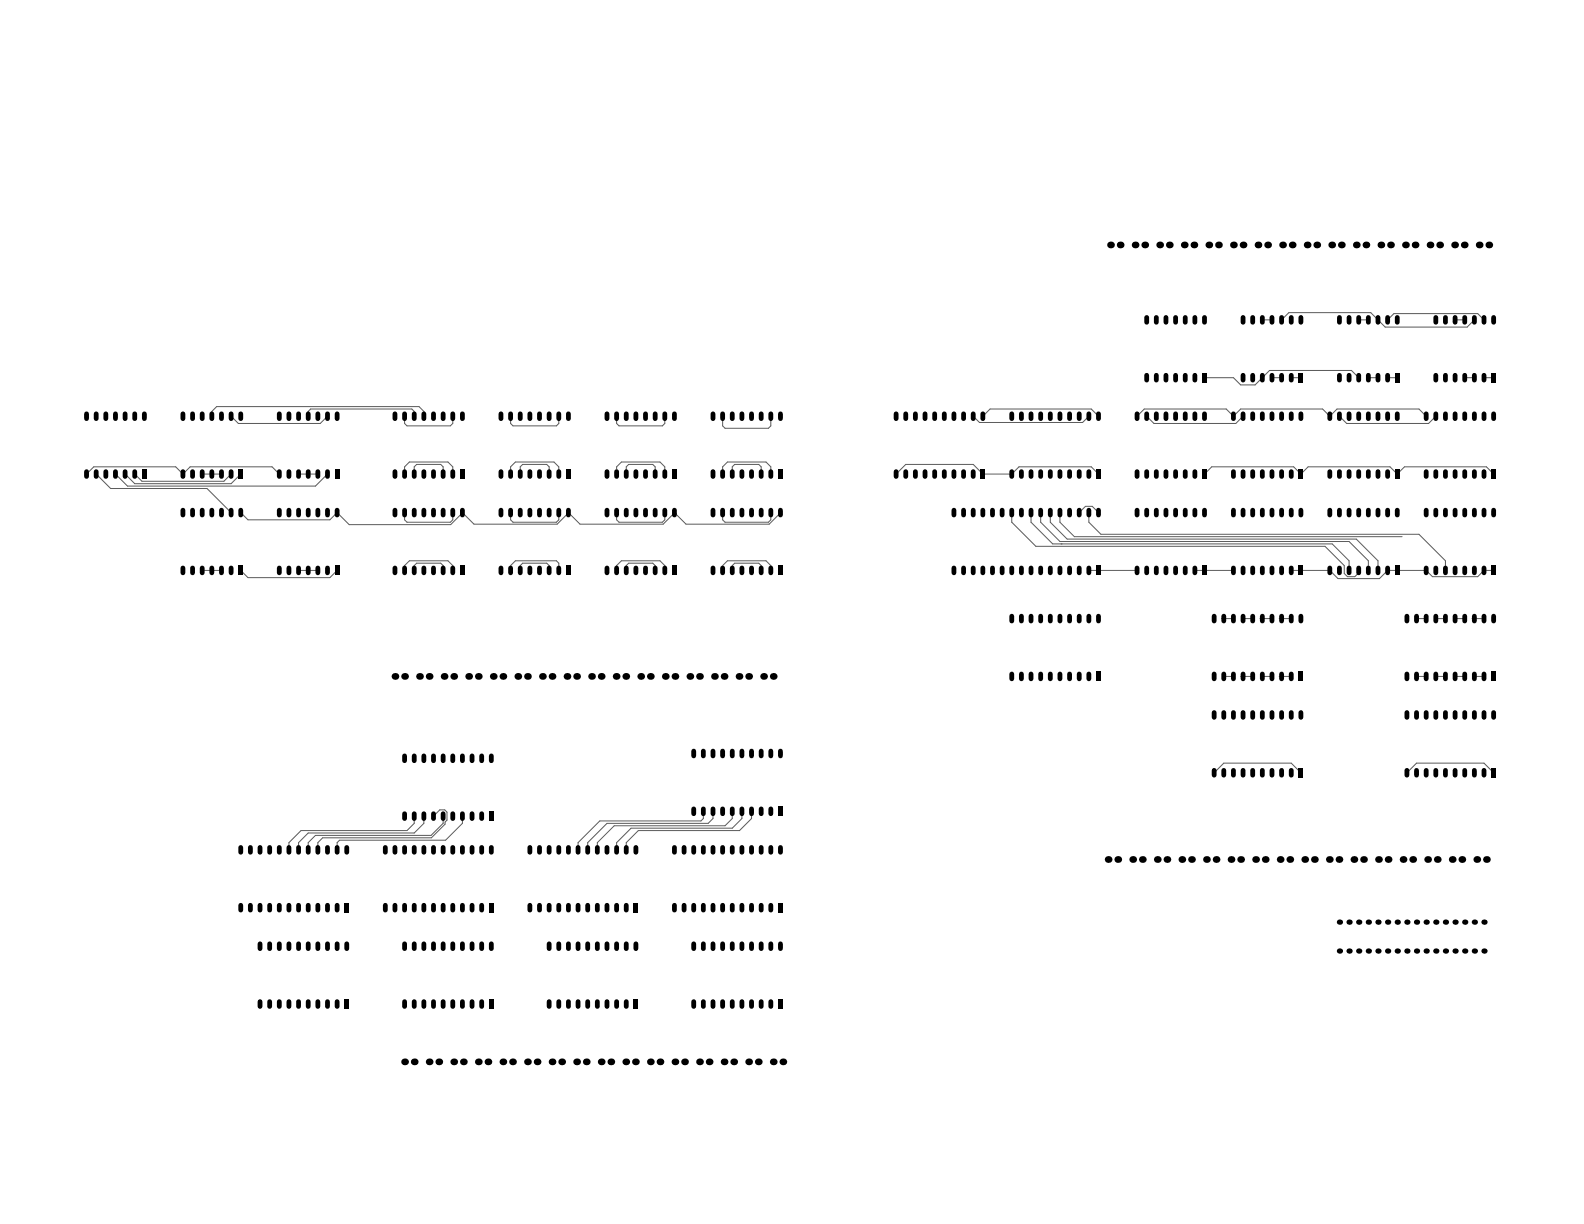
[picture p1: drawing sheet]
<svg xmlns="http://www.w3.org/2000/svg" width="279mm" height="216mm" viewBox="0 0 279 216" stroke-linecap="round" stroke-linejoin="round" font-family="sans-serif">
<g fill="none" stroke="#5a5a5a" stroke-width=".18">
<path d="M222.7 56.4h1.7M226.1 56.4l1.2-1.3h14.5l2.5 2.6h14.5l1.3-1.3M239.7 56.4h1.3l.4 .4M244.8 56.4l1.1-1.1h14.8l1.1 1.1M258.4 56.4h-1.7l-.4 .4M37.4 73.4v-.8l.8-.9h35.7l.9 .9v.8M40.8 73.4l1.2 1.3h14.5l1.3-1.3M54.4 73.4v-.8l.4-.5h17.8l.5 .5v.8M71.4 73.4v1.3l.4 .4h7.6l.5-.4v-1.3M90.1 73.4v1.3l.4 .4h7.6l.5-.4v-1.3M108.8 73.4v1.3l.4 .4h7.6l.5-.4v-1.3M127.5 73.4v1.7l.4 .4h7.6l.5-.4v-1.7"/>
<path d="M171.7 73.4l1.1 1.1h18.2l1.1-1.1M173.4 73.4l1.2-1.3h17.9l1.3 1.3M200.6 73.4l1.2-1.3h14.5l1.3 1.3 1.2-1.3h14.5l1.3 1.3 1.2-1.3h14.5l1.3 1.3M202.3 73.4l1.2 1.3h14.5l1.3-1.3M212.5 66.6h5.1l1.2 1.3h2.6l2.5-2.6h14.5l1.3 1.3M224.4 66.6h1.7M227.8 66.6h1.7M236.3 73.4l1.2 1.3h14.5l1.3-1.3M241.4 66.6h1.7M244.8 66.6h1.7M258.4 66.6h1.7M261.8 66.6h1.7"/>
<path d="M15.3 83.6l1.2-1.3h14.5l1.3 1.3 1.2-1.3h14.5l1.3 1.3M17 83.6l2.5 2.6h17l4.3 4.2M20.4 83.6l2.1 2.1h33.1l2.2-2.1M22.1 83.6l1.7 1.7h17l1.7-1.7M23.8 83.6l1.2 1.3h14.5l1.3-1.3M35.7 83.6h3.4M42.5 90.4l1.2 1.3h14.5l1.3-1.3 2.1 2.1h17.9l2.1-2.1 2 2.1h14.7l2-2.1 2 2.1h14.7l2-2.1 2 2.1h14.7l2-2.1M52.7 83.6h3.4M71.4 90.4v1.3l.4 .4h7.6l.5-.4v-1.3M78.2 83.6v-1.3l-.5-.4h-4.2l-.4 .4v1.7M79.9 83.6v-1.3l-.9-.8h-6.8l-.8 .8v1.7M90.1 83.6v-1.3l.8-.8h6.8l.9 .8v1.3"/>
<path d="M90.1 90v1.7l.4 .4h7.6l.5-.4v-1.3M90.1 99.8l.8-.9h7.2l.5 .4v1.3M96.9 83.6v-1.3l-.5-.4h-4.2l-.4 .4v1.7M108.8 82.8v-.5l.8-.8h6.8l.9 .8v1.3M108.8 90.4v1.3l.4 .4h7.6l.5-.4v-1.3M110.5 83.2v-.9l.4-.4h4.2l.5 .4v1.3M127.5 83.6v-1.3l.8-.8h6.8l.9 .8v1.3M127.5 90.4v1.3l.4 .4h7.6l.5-.4v-1.3M127.5 99.8l.8-.9h6.8l.9 .9v.8M129.2 99.8l.4-.5h4.2l.5 .5v.8M129.2 83.6v-1.3l.4-.4h4.2l.5 .4v1.3M158.1 83.6l1.7-1.7h11.9l1.7 1.7h5.1l1.2-1.3h12.8l1.3 1.3"/>
<path d="M178.5 90.4v1.7l4.2 4.3h51l3.4 3.4v1.4l.6 .5h1.3l.7-.7v-.4M181.9 90.4v1.7l3.8 3.8h49.3l3 3v1.7M183.6 90.4v1.7l3.4 3.4h51l3.4 3.4v1.7M185.3 90.4v1.7l2.9 3h51l3.9 3.8v1.7M187 90.4v1.7l2.5 2.6h57.8M187.2 95.9h.1M190.4 90.4l1.1-1.1h1.2l1.1 1.1M192.1 90.4v1.7l2.1 2.1h56.1l4.7 4.7v1.7M212.5 83.6l1.2-1.3h14.5l1.3 1.3 1.2-1.3h14.5l1.3 1.3 1.2-1.3h14.5l1.3 1.3M227.8 95.5h.1M35.7 100.6h3.4M42.5 100.6l1.2 1.3h14.5l1.3-1.3"/>
<path d="M52.7 100.6h3.4M71.4 100.6v-.8l.8-.9h6.8l.9 .9v.8M73.1 100.6v-.8l.4-.5h4.2l.5 .5v.8M91.8 100.2v-.4l.4-.5h4.2l.5 .5v.8M110.5 100.6v-.8l.4-.5h4.2l.5 .5v.8M117.3 100.6v-.8l-.9-.9h-6.8l-.8 .9v1.2M192.1 100.6h8.5M210.8 100.6h6.8M215.4 109.1h2.2M215.9 119.3h1.7M218.8 119.3h2.2M219.3 109.1h1.7"/>
<path d="M222.2 109.1h2.2M222.7 119.3h1.7M225.6 109.1h2.2M225.6 119.3h2.2M227.8 100.6h6.8l1.4 1.5h7.3l1.5-1.5h6.8l1.1 1.1h8l1.1-1.1h1.7M249.9 119.3h1.7M250.3 109.1h1.3M253.3 109.1h1.7M253.3 119.3h1.7M256.7 109.1h1.7M256.7 119.3h1.7M259.6 109.1h2.2"/>
<path d="M260.1 119.3h1.7M214.2 136.3l1.7-1.7h11.9l1.7 1.7M248.2 136.3l1.7-1.7h11.9l1.7 1.7M73.1 144v1.2l-1.3 1.3h-18.7l-2.1 2.1v1.3M74.8 144v1.2l-1.7 1.7h-18.7l-1.7 1.7v1.3M76.5 144l1.1-1.1h.8l.4 .4v1.4l-.3 .3v.4l-2.4 2.4h-19.2l-.8 .8v1.3M78.2 144v1.2l-2.2 2.2h-20.4l-1.2 1.2v1.3M81.6 144v1.2l-3 3h-18.7l-.4 .4v1.3M124.1 143.1v1.3l-.5 .4h-17.8l-3.8 3.8v1.3M125.8 143.1v1.3l-.9 .8h-17.8l-3.4 3.4v1.7M129.2 143.1v1.3l-1.3 1.3h-19.6l-2.9 2.9v1.7M130.9 143.1v1.3l-1.7 1.7h-17.9l-2.5 2.5v1.3"/>
<path d="M132.6 143.1v1.3l-2.2 2.1h-17.8l-2.1 2.1v1.3"/>
</g>
<g fill="none" stroke="#000" stroke-width=".85">
<path d="M202.3 56v.8M204 56v.8M205.7 56v.8M207.4 56v.8M209.1 56v.8M210.8 56v.8M212.5 56v.8M219.3 56v.8M221 56v.8M222.7 56v.8M224.4 56v.8M226.1 56v.8"/>
<path d="M227.8 56v.8M229.5 56v.8M236.3 56v.8M238 56v.8M239.7 56v.8M241.4 56v.8M243.1 56v.8M244.8 56v.8M246.5 56v.8M253.3 56v.8M255 56v.8M256.7 56v.8"/>
<path d="M258.4 56v.8M260.1 56v.8M261.8 56v.8M263.5 56v.8M15.3 73v.8M17 73v.8M18.7 73v.8M20.4 73v.8M22.1 73v.8M23.8 73v.8M25.5 73v.8M32.3 73v.8"/>
<path d="M34 73v.8M35.7 73v.8M37.4 73v.8M39.1 73v.8M40.8 73v.8M42.5 73v.8M49.3 73v.8M51 73v.8M52.7 73v.8M54.4 73v.8M56.1 73v.8M57.8 73v.8"/>
<path d="M59.5 73v.8M69.7 73v.8M71.4 73v.8M73.1 73v.8M74.8 73v.8M76.5 73v.8M78.2 73v.8M79.9 73v.8M81.6 73v.8M88.4 73v.8M90.1 73v.8M91.8 73v.8"/>
<path d="M93.5 73v.8M95.2 73v.8M96.9 73v.8M98.6 73v.8M100.3 73v.8M107.1 73v.8M108.8 73v.8M110.5 73v.8M112.2 73v.8M113.9 73v.8M115.6 73v.8M117.3 73v.8"/>
<path d="M119 73v.8M125.8 73v.8M127.5 73v.8M129.2 73v.8M130.9 73v.8M132.6 73v.8M134.3 73v.8M136 73v.8M137.7 73v.8M158.1 73v.8M159.8 73v.8M161.5 73v.8"/>
<path d="M163.2 73v.8M164.9 73v.8M166.6 73v.8M168.3 73v.8M170 73v.8M171.7 73v.8M173.4 73v.8M178.5 73v.8M180.2 73v.8M181.9 73v.8M183.6 73v.8M185.3 73v.8"/>
<path d="M187 73v.8M188.7 73v.8M190.4 73v.8M192.1 73v.8M193.8 73v.8M200.6 73v.8M202.3 66.2v.8M202.3 73v.8M204 66.2v.8M204 73v.8M205.7 66.2v.8M205.7 73v.8"/>
<path d="M207.4 66.2v.8M207.4 73v.8M209.1 66.2v.8M209.1 73v.8M210.8 66.2v.8M210.8 73v.8M212.5 73v.8M217.6 73v.8M219.3 66.2v.8M219.3 73v.8M221 66.2v.8M221 73v.8"/>
<path d="M222.7 66.2v.8M222.7 73v.8M224.4 66.2v.8M224.4 73v.8M226.1 66.2v.8M226.1 73v.8M227.8 66.2v.8M227.8 73v.8M229.5 73v.8M234.6 73v.8M236.3 66.2v.8M236.3 73v.8"/>
<path d="M238 66.2v.8M238 73v.8M239.7 66.2v.8M239.7 73v.8M241.4 66.2v.8M241.4 73v.8M243.1 66.2v.8M243.1 73v.8M244.8 66.2v.8M244.8 73v.8M246.5 73v.8M251.6 73v.8"/>
<path d="M253.3 66.2v.8M253.3 73v.8M255 66.2v.8M255 73v.8M256.7 66.2v.8M256.7 73v.8M258.4 66.2v.8M258.4 73v.8M260.1 66.2v.8M260.1 73v.8M261.8 66.2v.8M261.8 73v.8"/>
<path d="M263.5 73v.8M15.3 83.2v.8M17 83.2v.8M18.7 83.2v.8M20.4 83.2v.8M22.1 83.2v.8M23.8 83.2v.8M32.3 83.2v.8M32.3 90v.8M34 83.2v.8M34 90v.8M35.7 83.2v.8"/>
<path d="M35.7 90v.8M37.4 83.2v.8M37.4 90v.8M39.1 83.2v.8M39.1 90v.8M40.8 83.2v.8M40.8 90v.8M42.5 90v.8M49.3 83.2v.8M49.3 90v.8M51 83.2v.8M51 90v.8"/>
<path d="M52.7 83.2v.8M52.7 90v.8M54.4 83.2v.8M54.4 90v.8M56.1 83.2v.8M56.1 90v.8M57.8 83.2v.8M57.8 90v.8M59.5 90v.8M69.7 83.2v.8M69.7 90v.8M71.4 83.2v.8"/>
<path d="M71.4 90v.8M73.1 83.2v.8M73.1 90v.8M74.8 83.2v.8M74.8 90v.8M76.5 83.2v.8M76.5 90v.8M78.2 83.2v.8M78.2 90v.8M79.9 83.2v.8M79.9 90v.8M81.6 90v.8"/>
<path d="M88.4 83.2v.8M88.4 90v.8M90.1 83.2v.8M90.1 90v.8M91.8 83.2v.8M91.8 90v.8M93.5 83.2v.8M93.5 90v.8M95.2 83.2v.8M95.2 90v.8M96.9 83.2v.8M96.9 90v.8"/>
<path d="M98.6 83.2v.8M98.6 90v.8M100.3 90v.8M107.1 83.2v.8M107.1 90v.8M108.8 83.2v.8M108.8 90v.8M110.5 83.2v.8M110.5 90v.8M112.2 83.2v.8M112.2 90v.8M113.9 83.2v.8"/>
<path d="M113.9 90v.8M115.6 83.2v.8M115.6 90v.8M117.3 83.2v.8M117.3 90v.8M119 90v.8M125.8 83.2v.8M125.8 90v.8M127.5 83.2v.8M127.5 90v.8M129.2 83.2v.8M129.2 90v.8"/>
<path d="M130.9 83.2v.8M130.9 90v.8M132.6 83.2v.8M132.6 90v.8M134.3 83.2v.8M134.3 90v.8M136 83.2v.8M136 90v.8M137.7 90v.8M158.1 83.2v.8M159.8 83.2v.8M161.5 83.2v.8"/>
<path d="M163.2 83.2v.8M164.9 83.2v.8M166.6 83.2v.8M168.3 83.2v.8M168.3 90v.8M170 83.2v.8M170 90v.8M171.7 83.2v.8M171.7 90v.8M173.4 90v.8M175.1 90v.8M176.8 90v.8"/>
<path d="M178.5 83.2v.8M178.5 90v.8M180.2 83.2v.8M180.2 90v.8M181.9 83.2v.8M181.9 90v.8M183.6 83.2v.8M183.6 90v.8M185.3 83.2v.8M185.3 90v.8M187 83.2v.8M187 90v.8"/>
<path d="M188.7 83.2v.8M188.7 90v.8M190.4 83.2v.8M190.4 90v.8M192.1 83.2v.8M192.1 90v.8M193.8 90v.8M200.6 83.2v.8M200.6 90v.8M202.3 83.2v.8M202.3 90v.8M204 83.2v.8"/>
<path d="M204 90v.8M205.7 83.2v.8M205.7 90v.8M207.4 83.2v.8M207.4 90v.8M209.1 83.2v.8M209.1 90v.8M210.8 83.2v.8M210.8 90v.8M212.5 90v.8M217.6 83.2v.8M217.6 90v.8"/>
<path d="M219.3 83.2v.8M219.3 90v.8M221 83.2v.8M221 90v.8M222.7 83.2v.8M222.7 90v.8M224.4 83.2v.8M224.4 90v.8M226.1 83.2v.8M226.1 90v.8M227.8 83.2v.8M227.8 90v.8"/>
<path d="M229.5 90v.8M234.6 83.2v.8M234.6 90v.8M236.3 83.2v.8M236.3 90v.8M238 83.2v.8M238 90v.8M239.7 83.2v.8M239.7 90v.8M241.4 83.2v.8M241.4 90v.8M243.1 83.2v.8"/>
<path d="M243.1 90v.8M244.8 83.2v.8M244.8 90v.8M246.5 90v.8M251.6 83.2v.8M251.6 90v.8M253.3 83.2v.8M253.3 90v.8M255 83.2v.8M255 90v.8M256.7 83.2v.8M256.7 90v.8"/>
<path d="M258.4 83.2v.8M258.4 90v.8M260.1 83.2v.8M260.1 90v.8M261.8 83.2v.8M261.8 90v.8M263.5 90v.8M32.3 100.2v.8M34 100.2v.8M35.7 100.2v.8M37.4 100.2v.8M39.1 100.2v.8"/>
<path d="M40.8 100.2v.8M49.3 100.2v.8M51 100.2v.8M52.7 100.2v.8M54.4 100.2v.8M56.1 100.2v.8M57.8 100.2v.8M69.7 100.2v.8M71.4 100.2v.8M73.1 100.2v.8M74.8 100.2v.8M76.5 100.2v.8"/>
<path d="M78.2 100.2v.8M79.9 100.2v.8M88.4 100.2v.8M90.1 100.2v.8M91.8 100.2v.8M93.5 100.2v.8M95.2 100.2v.8M96.9 100.2v.8M98.6 100.2v.8M107.1 100.2v.8M108.8 100.2v.8M110.5 100.2v.8"/>
<path d="M112.2 100.2v.8M113.9 100.2v.8M115.6 100.2v.8M117.3 100.2v.8M125.8 100.2v.8M127.5 100.2v.8M129.2 100.2v.8M130.9 100.2v.8M132.6 100.2v.8M134.3 100.2v.8M136 100.2v.8M168.3 100.2v.8"/>
<path d="M170 100.2v.8M171.7 100.2v.8M173.4 100.2v.8M175.1 100.2v.8M176.8 100.2v.8M178.5 100.2v.8M178.5 108.7v.8M178.5 118.9v.8M180.2 100.2v.8M180.2 108.7v.8M180.2 118.9v.8M181.9 100.2v.8"/>
<path d="M181.9 108.7v.8M181.9 118.9v.8M183.6 100.2v.8M183.6 108.7v.8M183.6 118.9v.8M185.3 100.2v.8M185.3 108.7v.8M185.3 118.9v.8M187 100.2v.8M187 108.7v.8M187 118.9v.8M188.7 100.2v.8"/>
<path d="M188.7 108.7v.8M188.7 118.9v.8M190.4 100.2v.8M190.4 108.7v.8M190.4 118.9v.8M192.1 100.2v.8M192.1 108.7v.8M192.1 118.9v.8M193.8 108.7v.8M200.6 100.2v.8M202.3 100.2v.8M204 100.2v.8"/>
<path d="M205.7 100.2v.8M207.4 100.2v.8M209.1 100.2v.8M210.8 100.2v.8M214.2 108.7v.8M214.2 118.9v.8M215.9 108.7v.8M215.9 118.9v.8M217.6 100.2v.8M217.6 108.7v.8M217.6 118.9v.8M219.3 100.2v.8"/>
<path d="M219.3 108.7v.8M219.3 118.9v.8M221 100.2v.8M221 108.7v.8M221 118.9v.8M222.7 100.2v.8M222.7 108.7v.8M222.7 118.9v.8M224.4 100.2v.8M224.4 108.7v.8M224.4 118.9v.8M226.1 100.2v.8"/>
<path d="M226.1 108.7v.8M226.1 118.9v.8M227.8 100.2v.8M227.8 108.7v.8M227.8 118.9v.8M229.5 108.7v.8M234.6 100.2v.8M236.3 100.2v.8M238 100.2v.8M239.7 100.2v.8M241.4 100.2v.8M243.1 100.2v.8"/>
<path d="M244.8 100.2v.8M248.2 108.7v.8M248.2 118.9v.8M249.9 108.7v.8M249.9 118.9v.8M251.6 100.2v.8M251.6 108.7v.8M251.6 118.9v.8M253.3 100.2v.8M253.3 108.7v.8M253.3 118.9v.8M255 100.2v.8"/>
<path d="M255 108.7v.8M255 118.9v.8M256.7 100.2v.8M256.7 108.7v.8M256.7 118.9v.8M258.4 100.2v.8M258.4 108.7v.8M258.4 118.9v.8M260.1 100.2v.8M260.1 108.7v.8M260.1 118.9v.8M261.8 100.2v.8"/>
<path d="M261.8 108.7v.8M261.8 118.9v.8M263.5 108.7v.8M71.4 133.3v.9M73.1 133.3v.9M74.8 133.3v.9M76.5 133.3v.9M78.2 133.3v.9M79.9 133.3v.9M81.6 133.3v.9M83.3 133.3v.9M85 133.3v.9"/>
<path d="M86.7 133.3v.9M122.4 132.5v.8M124.1 132.5v.8M125.8 132.5v.8M127.5 132.5v.8M129.2 132.5v.8M130.9 132.5v.8M132.6 132.5v.8M134.3 132.5v.8M136 132.5v.8M137.7 132.5v.8M214.2 125.7v.8"/>
<path d="M214.2 135.9v.8M215.9 125.7v.8M215.9 135.9v.8M217.6 125.7v.8M217.6 135.9v.8M219.3 125.7v.8M219.3 135.9v.8M221 125.7v.8M221 135.9v.8M222.7 125.7v.8M222.7 135.9v.8M224.4 125.7v.8"/>
<path d="M224.4 135.9v.8M226.1 125.7v.8M226.1 135.9v.8M227.8 125.7v.8M227.8 135.9v.8M229.5 125.7v.8M248.2 125.7v.8M248.2 135.9v.8M249.9 125.7v.8M249.9 135.9v.8M251.6 125.7v.8M251.6 135.9v.8"/>
<path d="M253.3 125.7v.8M253.3 135.9v.8M255 125.7v.8M255 135.9v.8M256.7 125.7v.8M256.7 135.9v.8M258.4 125.7v.8M258.4 135.9v.8M260.1 125.7v.8M260.1 135.9v.8M261.8 125.7v.8M261.8 135.9v.8"/>
<path d="M263.5 125.7v.8M42.5 149.5v.8M42.5 159.7v.8M44.2 149.5v.8M44.2 159.7v.8M45.9 149.5v.8M45.9 159.7v.8M47.6 149.5v.8M47.6 159.7v.8M49.3 149.5v.8M49.3 159.7v.8M51 149.5v.8"/>
<path d="M51 159.7v.8M52.7 149.5v.8M52.7 159.7v.8M54.4 149.5v.8M54.4 159.7v.8M56.1 149.5v.8M56.1 159.7v.8M57.8 149.5v.8M57.8 159.7v.8M59.5 149.5v.8M59.5 159.7v.8M61.2 149.5v.8"/>
<path d="M68 149.5v.8M68 159.7v.8M69.7 149.5v.8M69.7 159.7v.8M71.4 143.5v.9M71.4 149.5v.8M71.4 159.7v.8M73.1 143.5v.9M73.1 149.5v.8M73.1 159.7v.8M74.8 143.5v.9M74.8 149.5v.8"/>
<path d="M74.8 159.7v.8M76.5 143.5v.9M76.5 149.5v.8M76.5 159.7v.8M78.2 143.5v.9M78.2 149.5v.8M78.2 159.7v.8M79.9 143.5v.9M79.9 149.5v.8M79.9 159.7v.8M81.6 143.5v.9M81.6 149.5v.8"/>
<path d="M81.6 159.7v.8M83.3 143.5v.9M83.3 149.5v.8M83.3 159.7v.8M85 143.5v.9M85 149.5v.8M85 159.7v.8M86.7 149.5v.8M93.5 149.5v.8M93.5 159.7v.8M95.2 149.5v.8M95.2 159.7v.8"/>
<path d="M96.9 149.5v.8M96.9 159.7v.8M98.6 149.5v.8M98.6 159.7v.8M100.3 149.5v.8M100.3 159.7v.8M102 149.5v.8M102 159.7v.8M103.7 149.5v.8M103.7 159.7v.8M105.4 149.5v.8M105.4 159.7v.8"/>
<path d="M107.1 149.5v.8M107.1 159.7v.8M108.8 149.5v.8M108.8 159.7v.8M110.5 149.5v.8M110.5 159.7v.8M112.2 149.5v.8M119 149.5v.8M119 159.7v.8M120.7 149.5v.8M120.7 159.7v.8M122.4 142.7v.8"/>
<path d="M122.4 149.5v.8M122.4 159.7v.8M124.1 142.7v.8M124.1 149.5v.8M124.1 159.7v.8M125.8 142.7v.8M125.8 149.5v.8M125.8 159.7v.8M127.5 142.7v.8M127.5 149.5v.8M127.5 159.7v.8M129.2 142.7v.8"/>
<path d="M129.2 149.5v.8M129.2 159.7v.8M130.9 142.7v.8M130.9 149.5v.8M130.9 159.7v.8M132.6 142.7v.8M132.6 149.5v.8M132.6 159.7v.8M134.3 142.7v.8M134.3 149.5v.8M134.3 159.7v.8M136 142.7v.8"/>
<path d="M136 149.5v.8M136 159.7v.8M137.7 149.5v.8M45.9 166.5v.8M45.9 176.7v.8M47.6 166.5v.8M47.6 176.7v.8M49.3 166.5v.8M49.3 176.7v.8M51 166.5v.8M51 176.7v.8M52.7 166.5v.8"/>
<path d="M52.7 176.7v.8M54.4 166.5v.8M54.4 176.7v.8M56.1 166.5v.8M56.1 176.7v.8M57.8 166.5v.8M57.8 176.7v.8M59.5 166.5v.8M59.5 176.7v.8M61.2 166.5v.8M71.4 166.5v.8M71.4 176.7v.8"/>
<path d="M73.1 166.5v.8M73.1 176.7v.8M74.8 166.5v.8M74.8 176.7v.8M76.5 166.5v.8M76.5 176.7v.8M78.2 166.5v.8M78.2 176.7v.8M79.9 166.5v.8M79.9 176.7v.8M81.6 166.5v.8M81.6 176.7v.8"/>
<path d="M83.3 166.5v.8M83.3 176.7v.8M85 166.5v.8M85 176.7v.8M86.7 166.5v.8M96.9 166.5v.8M96.9 176.7v.8M98.6 166.5v.8M98.6 176.7v.8M100.3 166.5v.8M100.3 176.7v.8M102 166.5v.8"/>
<path d="M102 176.7v.8M103.7 166.5v.8M103.7 176.7v.8M105.4 166.5v.8M105.4 176.7v.8M107.1 166.5v.8M107.1 176.7v.8M108.8 166.5v.8M108.8 176.7v.8M110.5 166.5v.8M110.5 176.7v.8M112.2 166.5v.8"/>
<path d="M122.4 166.5v.8M122.4 176.7v.8M124.1 166.5v.8M124.1 176.7v.8M125.8 166.5v.8M125.8 176.7v.8M127.5 166.5v.8M127.5 176.7v.8M129.2 166.5v.8M129.2 176.7v.8M130.9 166.5v.8M130.9 176.7v.8"/>
<path d="M132.6 166.5v.8M132.6 176.7v.8M134.3 166.5v.8M134.3 176.7v.8M136 166.5v.8M136 176.7v.8M137.7 166.5v.8"/>
</g>
<g fill="#000">
<path d="M212 65.8h.9v1.7h-.9z" fill-rule="evenodd"/>
<path d="M229 65.8h.9v1.7h-.9z" fill-rule="evenodd"/>
<path d="M246 65.8h.9v1.7h-.9z" fill-rule="evenodd"/>
<path d="M263 65.8h.9v1.7h-.9z" fill-rule="evenodd"/>
<path d="M25 82.8h.9v1.7h-.9z" fill-rule="evenodd"/>
<path d="M42 82.8h.9v1.7h-.9z" fill-rule="evenodd"/>
<path d="M59 82.8h.9v1.7h-.9z" fill-rule="evenodd"/>
<path d="M81.1 82.8h.9v1.7h-.9z" fill-rule="evenodd"/>
<path d="M99.8 82.8h.9v1.7h-.9z" fill-rule="evenodd"/>
<path d="M118.5 82.8h.9v1.7h-.9z" fill-rule="evenodd"/>
<path d="M137.2 82.8h.9v1.7h-.9z" fill-rule="evenodd"/>
<path d="M172.9 82.8h.9v1.7h-.9z" fill-rule="evenodd"/>
<path d="M193.3 82.8h.9v1.7h-.9z" fill-rule="evenodd"/>
<path d="M212 82.8h.9v1.7h-.9z" fill-rule="evenodd"/>
<path d="M229 82.8h.9v1.7h-.9z" fill-rule="evenodd"/>
<path d="M246 82.8h.9v1.7h-.9z" fill-rule="evenodd"/>
<path d="M263 82.8h.9v1.7h-.9z" fill-rule="evenodd"/>
<path d="M42 99.8h.9v1.7h-.9z" fill-rule="evenodd"/>
<path d="M59 99.8h.9v1.7h-.9z" fill-rule="evenodd"/>
<path d="M81.1 99.8h.9v1.7h-.9z" fill-rule="evenodd"/>
<path d="M99.8 99.8h.9v1.7h-.9z" fill-rule="evenodd"/>
<path d="M118.5 99.8h.9v1.7h-.9z" fill-rule="evenodd"/>
<path d="M137.2 99.8h.9v1.7h-.9z" fill-rule="evenodd"/>
<path d="M193.3 99.8h.9v1.7h-.9z" fill-rule="evenodd"/>
<path d="M212 99.8h.9v1.7h-.9z" fill-rule="evenodd"/>
<path d="M229 99.8h.9v1.7h-.9z" fill-rule="evenodd"/>
<path d="M246 99.8h.9v1.7h-.9z" fill-rule="evenodd"/>
<path d="M263 99.8h.9v1.7h-.9z" fill-rule="evenodd"/>
<path d="M193.3 118.5h.9v1.7h-.9z" fill-rule="evenodd"/>
<path d="M229 135.5h.9v1.7h-.9z" fill-rule="evenodd"/>
<path d="M229 118.5h.9v1.7h-.9z" fill-rule="evenodd"/>
<path d="M263 135.5h.9v1.7h-.9z" fill-rule="evenodd"/>
<path d="M263 118.5h.9v1.7h-.9z" fill-rule="evenodd"/>
<path d="M86.2 143.1h.9v1.7h-.9z" fill-rule="evenodd"/>
<path d="M137.2 142.3h.9v1.7h-.9z" fill-rule="evenodd"/>
<path d="M60.7 176.3h.9v1.7h-.9z" fill-rule="evenodd"/>
<path d="M60.7 159.3h.9v1.7h-.9z" fill-rule="evenodd"/>
<path d="M86.2 176.3h.9v1.7h-.9z" fill-rule="evenodd"/>
<path d="M86.2 159.3h.9v1.7h-.9z" fill-rule="evenodd"/>
<path d="M111.7 176.3h.9v1.7h-.9z" fill-rule="evenodd"/>
<path d="M111.7 159.3h.9v1.7h-.9z" fill-rule="evenodd"/>
<path d="M137.2 176.3h.9v1.7h-.9z" fill-rule="evenodd"/>
<path d="M137.2 159.3h.9v1.7h-.9z" fill-rule="evenodd"/>
</g>
<g fill="#000">
<circle cx="195.9" cy="43.2" r=".59"/>
<circle cx="197.6" cy="43.2" r=".59"/>
<circle cx="200.2" cy="43.2" r=".59"/>
<circle cx="201.9" cy="43.2" r=".59"/>
<circle cx="204.6" cy="43.2" r=".59"/>
<circle cx="206.3" cy="43.2" r=".59"/>
<circle cx="208.9" cy="43.2" r=".59"/>
<circle cx="210.6" cy="43.2" r=".59"/>
<circle cx="213.2" cy="43.2" r=".59"/>
<circle cx="214.9" cy="43.2" r=".59"/>
<circle cx="217.6" cy="43.2" r=".59"/>
<circle cx="219.3" cy="43.2" r=".59"/>
<circle cx="221.9" cy="43.2" r=".59"/>
<circle cx="223.6" cy="43.2" r=".59"/>
<circle cx="226.2" cy="43.2" r=".59"/>
<circle cx="227.9" cy="43.2" r=".59"/>
<circle cx="230.6" cy="43.2" r=".59"/>
<circle cx="232.3" cy="43.2" r=".59"/>
<circle cx="234.9" cy="43.2" r=".59"/>
<circle cx="236.6" cy="43.2" r=".59"/>
<circle cx="239.2" cy="43.2" r=".59"/>
<circle cx="240.9" cy="43.2" r=".59"/>
<circle cx="243.6" cy="43.2" r=".59"/>
<circle cx="245.3" cy="43.2" r=".59"/>
<circle cx="247.9" cy="43.2" r=".59"/>
<circle cx="249.6" cy="43.2" r=".59"/>
<circle cx="252.2" cy="43.2" r=".59"/>
<circle cx="253.9" cy="43.2" r=".59"/>
<circle cx="256.6" cy="43.2" r=".59"/>
<circle cx="258.3" cy="43.2" r=".59"/>
<circle cx="260.9" cy="43.2" r=".59"/>
<circle cx="262.6" cy="43.2" r=".59"/>
<circle cx="69.7" cy="119.3" r=".59"/>
<circle cx="71.4" cy="119.3" r=".59"/>
<circle cx="74" cy="119.3" r=".59"/>
<circle cx="75.7" cy="119.3" r=".59"/>
<circle cx="78.3" cy="119.3" r=".59"/>
<circle cx="80" cy="119.3" r=".59"/>
<circle cx="82.7" cy="119.3" r=".59"/>
<circle cx="84.4" cy="119.3" r=".59"/>
<circle cx="87" cy="119.3" r=".59"/>
<circle cx="88.7" cy="119.3" r=".59"/>
<circle cx="91.3" cy="119.3" r=".59"/>
<circle cx="93" cy="119.3" r=".59"/>
<circle cx="95.7" cy="119.3" r=".59"/>
<circle cx="97.4" cy="119.3" r=".59"/>
<circle cx="100" cy="119.3" r=".59"/>
<circle cx="101.7" cy="119.3" r=".59"/>
<circle cx="104.3" cy="119.3" r=".59"/>
<circle cx="106" cy="119.3" r=".59"/>
<circle cx="108.7" cy="119.3" r=".59"/>
<circle cx="110.4" cy="119.3" r=".59"/>
<circle cx="113" cy="119.3" r=".59"/>
<circle cx="114.7" cy="119.3" r=".59"/>
<circle cx="117.4" cy="119.3" r=".59"/>
<circle cx="119.1" cy="119.3" r=".59"/>
<circle cx="121.7" cy="119.3" r=".59"/>
<circle cx="123.4" cy="119.3" r=".59"/>
<circle cx="126" cy="119.3" r=".59"/>
<circle cx="127.7" cy="119.3" r=".59"/>
<circle cx="130.4" cy="119.3" r=".59"/>
<circle cx="132.1" cy="119.3" r=".59"/>
<circle cx="134.7" cy="119.3" r=".59"/>
<circle cx="136.4" cy="119.3" r=".59"/>
<circle cx="195.5" cy="151.6" r=".59"/>
<circle cx="197.2" cy="151.6" r=".59"/>
<circle cx="199.8" cy="151.6" r=".59"/>
<circle cx="201.5" cy="151.6" r=".59"/>
<circle cx="204.1" cy="151.6" r=".59"/>
<circle cx="205.8" cy="151.6" r=".59"/>
<circle cx="208.5" cy="151.6" r=".59"/>
<circle cx="210.2" cy="151.6" r=".59"/>
<circle cx="212.8" cy="151.6" r=".59"/>
<circle cx="214.5" cy="151.6" r=".59"/>
<circle cx="217.1" cy="151.6" r=".59"/>
<circle cx="218.8" cy="151.6" r=".59"/>
<circle cx="221.5" cy="151.6" r=".59"/>
<circle cx="223.2" cy="151.6" r=".59"/>
<circle cx="225.8" cy="151.6" r=".59"/>
<circle cx="227.5" cy="151.6" r=".59"/>
<circle cx="230.1" cy="151.6" r=".59"/>
<circle cx="231.8" cy="151.6" r=".59"/>
<circle cx="234.5" cy="151.6" r=".59"/>
<circle cx="236.2" cy="151.6" r=".59"/>
<circle cx="238.8" cy="151.6" r=".59"/>
<circle cx="240.5" cy="151.6" r=".59"/>
<circle cx="243.1" cy="151.6" r=".59"/>
<circle cx="244.8" cy="151.6" r=".59"/>
<circle cx="247.5" cy="151.6" r=".59"/>
<circle cx="249.2" cy="151.6" r=".59"/>
<circle cx="251.8" cy="151.6" r=".59"/>
<circle cx="253.5" cy="151.6" r=".59"/>
<circle cx="256.2" cy="151.6" r=".59"/>
<circle cx="257.9" cy="151.6" r=".59"/>
<circle cx="260.5" cy="151.6" r=".59"/>
<circle cx="262.2" cy="151.6" r=".59"/>
<circle cx="236.3" cy="162.7" r=".47"/>
<circle cx="236.3" cy="167.8" r=".47"/>
<circle cx="238" cy="167.8" r=".47"/>
<circle cx="238" cy="162.7" r=".47"/>
<circle cx="239.7" cy="162.7" r=".47"/>
<circle cx="239.7" cy="167.8" r=".47"/>
<circle cx="241.4" cy="167.8" r=".47"/>
<circle cx="241.4" cy="162.7" r=".47"/>
<circle cx="243.1" cy="162.7" r=".47"/>
<circle cx="243.1" cy="167.8" r=".47"/>
<circle cx="244.8" cy="162.7" r=".47"/>
<circle cx="244.8" cy="167.8" r=".47"/>
<circle cx="246.5" cy="162.7" r=".47"/>
<circle cx="246.5" cy="167.8" r=".47"/>
<circle cx="248.2" cy="162.7" r=".47"/>
<circle cx="248.2" cy="167.8" r=".47"/>
<circle cx="249.9" cy="167.8" r=".47"/>
<circle cx="249.9" cy="162.7" r=".47"/>
<circle cx="251.6" cy="162.7" r=".47"/>
<circle cx="251.6" cy="167.8" r=".47"/>
<circle cx="253.3" cy="162.7" r=".47"/>
<circle cx="253.3" cy="167.8" r=".47"/>
<circle cx="255" cy="167.8" r=".47"/>
<circle cx="255" cy="162.7" r=".47"/>
<circle cx="256.7" cy="162.7" r=".47"/>
<circle cx="256.7" cy="167.8" r=".47"/>
<circle cx="258.4" cy="167.8" r=".47"/>
<circle cx="258.4" cy="162.7" r=".47"/>
<circle cx="260.1" cy="167.8" r=".47"/>
<circle cx="260.1" cy="162.7" r=".47"/>
<circle cx="261.8" cy="167.8" r=".47"/>
<circle cx="261.8" cy="162.7" r=".47"/>
<circle cx="71.4" cy="187.3" r=".59"/>
<circle cx="73.1" cy="187.3" r=".59"/>
<circle cx="75.7" cy="187.3" r=".59"/>
<circle cx="77.4" cy="187.3" r=".59"/>
<circle cx="80" cy="187.3" r=".59"/>
<circle cx="81.7" cy="187.3" r=".59"/>
<circle cx="84.4" cy="187.3" r=".59"/>
<circle cx="86.1" cy="187.3" r=".59"/>
<circle cx="88.7" cy="187.3" r=".59"/>
<circle cx="90.4" cy="187.3" r=".59"/>
<circle cx="93" cy="187.3" r=".59"/>
<circle cx="94.7" cy="187.3" r=".59"/>
<circle cx="97.4" cy="187.3" r=".59"/>
<circle cx="99.1" cy="187.3" r=".59"/>
<circle cx="101.7" cy="187.3" r=".59"/>
<circle cx="103.4" cy="187.3" r=".59"/>
<circle cx="106" cy="187.3" r=".59"/>
<circle cx="107.7" cy="187.3" r=".59"/>
<circle cx="110.4" cy="187.3" r=".59"/>
<circle cx="112.1" cy="187.3" r=".59"/>
<circle cx="114.7" cy="187.3" r=".59"/>
<circle cx="116.4" cy="187.3" r=".59"/>
<circle cx="119.1" cy="187.3" r=".59"/>
<circle cx="120.8" cy="187.3" r=".59"/>
<circle cx="123.4" cy="187.3" r=".59"/>
<circle cx="125.1" cy="187.3" r=".59"/>
<circle cx="127.7" cy="187.3" r=".59"/>
<circle cx="129.4" cy="187.3" r=".59"/>
<circle cx="132.1" cy="187.3" r=".59"/>
<circle cx="133.8" cy="187.3" r=".59"/>
<circle cx="136.4" cy="187.3" r=".59"/>
<circle cx="138.1" cy="187.3" r=".59"/>
</g>
</svg>
